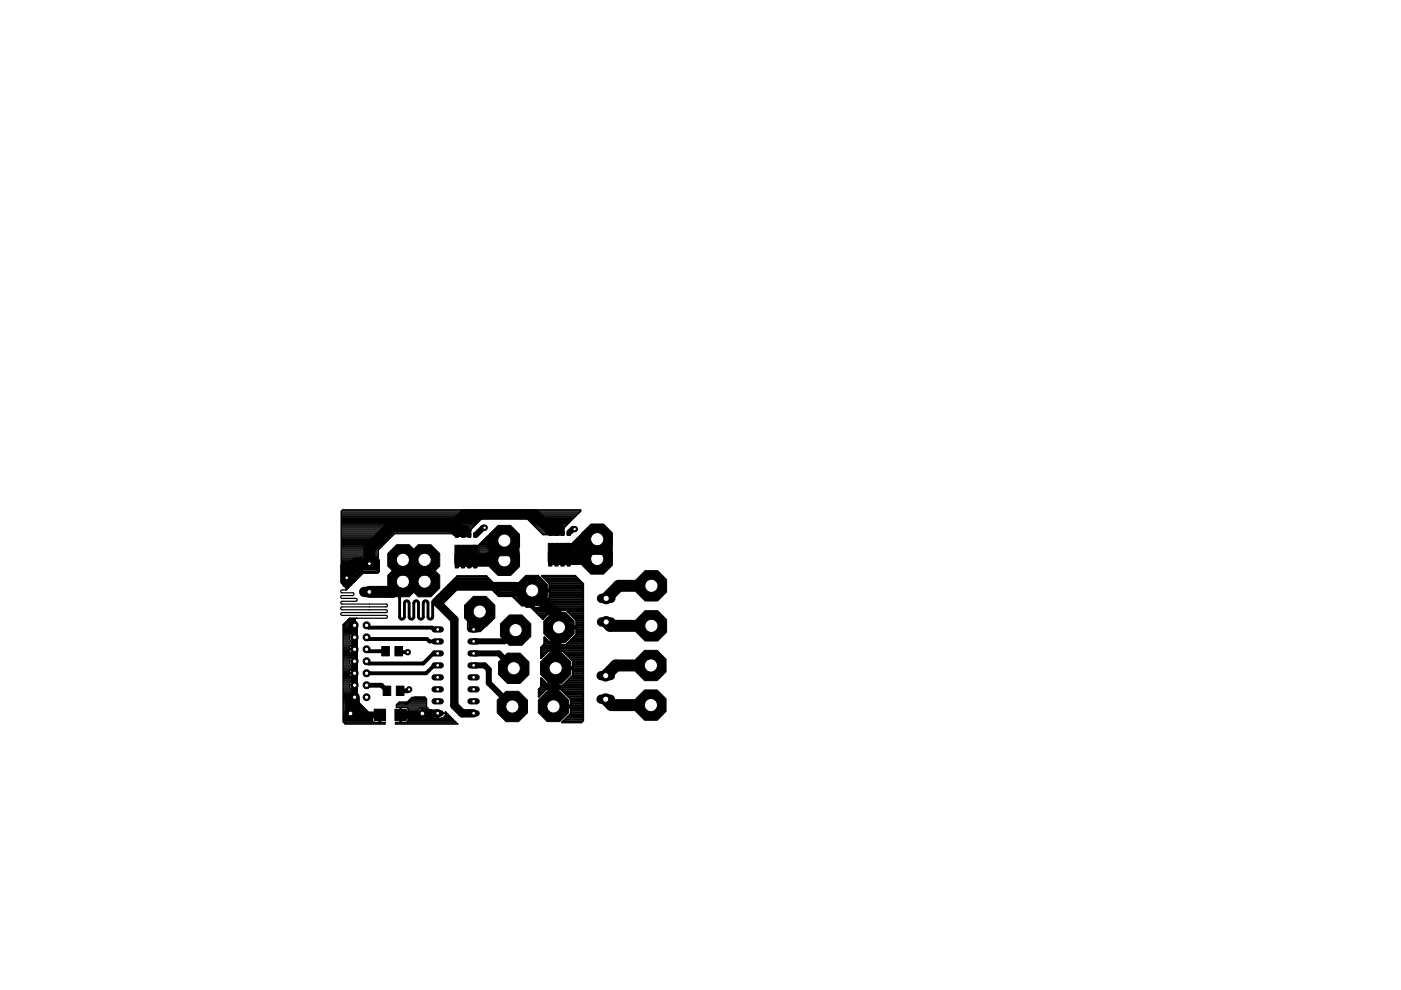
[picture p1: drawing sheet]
<svg xmlns="http://www.w3.org/2000/svg" width="297mm" height="210mm" viewBox="0 0 297 210" stroke-linecap="round" stroke-linejoin="round" font-family="sans-serif">
<g fill="#000" stroke="#000" stroke-width=".21">
<path d="M96.5 115.6h.9v2h-.9zM96.5 117.5h.9v2h-.9zM96.5 117.6h.9v1.9h-.9zM96.5 113.5h.2v.4h-.2zM96.5 113.1h.2v.4h-.2zM96.5 113h.2v.4h-.2zM96.5 120h.2v.4h-.2zM96.5 119.6h.2v.4h-.2zM96.5 119.5h.2v.4h-.2zM96.6 113.4h.2v.4h-.2zM96.6 113h.2v.4h-.2zM96.6 113.5h.2v.4h-.2z"/>
<path d="M96.6 120h.2v.4h-.2zM96.6 119.5h.2v.4h-.2zM96.6 119.6h.2v.4h-.2zM96.8 113.4h.2v.4h-.2zM96.8 113h.2v.4h-.2zM96.8 113.5h.2v.4h-.2zM96.8 120h.2v.4h-.2zM96.8 119.6h.2v.4h-.2zM96.8 119.5h.2v.4h-.2zM97 113.5h.2v.4h-.2zM97 113.1h.2v.4h-.2zM97 113h.2v.4h-.2z"/>
<path d="M97 120h.2v.4h-.2zM97 119.7h.2v.4h-.2zM97 119.5h.2v.4h-.2zM97.3 117.5h1v2h-1zM97.3 115.6h1v2h-1zM97.3 117.6h1v1.9h-1zM97.5 117.6h.9v1.9h-.9zM97.8 113.5h.2v.4h-.2zM97.8 113.1h.2v.4h-.2zM97.8 113h.2v.4h-.2zM97.8 120h.2v.4h-.2zM97.8 119.6h.2v.4h-.2z"/>
<path d="M97.8 119.5h.2v.4h-.2zM97.9 113.1h.2v.4h-.2zM97.9 113h.2v.4h-.2zM97.9 120h.2v.4h-.2zM97.9 119.6h.2v.4h-.2zM97.9 119.4h.2v.4h-.2zM98 113.5h.2v.4h-.2zM98.1 113.1h.2v.4h-.2zM98.1 113h.2v.4h-.2zM98.1 120h.2v.4h-.2zM98.1 119.6h.2v.4h-.2zM98.1 119.4h.2v.4h-.2z"/>
<path d="M98.2 113.5h.2v.4h-.2zM98.3 115.6h.9v2h-.9zM98.3 117.5h.9v2h-.9zM98.3 113.5h.2v.4h-.2zM98.3 113.1h.2v.4h-.2zM98.3 113h.2v.4h-.2zM98.3 120h.2v.4h-.2zM98.3 119.6h.2v.4h-.2zM98.3 119.5h.2v.4h-.2zM98.3 117.6h1v1.9h-1zM99.1 113.5h.2v.4h-.2zM99.1 113.1h.2v.4h-.2z"/>
<path d="M99.1 113h.2v.4h-.2zM99.1 120h.2v.4h-.2zM99.1 119.6h.2v.4h-.2zM99.1 119.4h.2v.4h-.2zM99.1 115.6h1v2h-1zM99.1 117.5h1v2h-1zM99.2 113.1h.2v.4h-.2zM99.2 113h.2v.4h-.2zM99.2 120h.2v.4h-.2zM99.2 119.6h.2v.4h-.2zM99.2 119.4h.2v.4h-.2zM99.3 117.6h.9v1.9h-.9z"/>
<path d="M99.3 113.5h.2v.4h-.2zM99.4 117.6h.9v1.9h-.9zM99.4 113.1h.2v.4h-.2zM99.4 113h.2v.4h-.2zM99.4 120h.2v.4h-.2zM99.4 119.6h.2v.4h-.2zM99.4 119.5h.2v.4h-.2zM99.5 113.5h.2v.4h-.2zM99.6 113.5h.2v.4h-.2zM99.6 113.1h.2v.4h-.2zM99.6 113h.2v.4h-.2zM99.6 119.5h.2v.4h-.2z"/>
<path d="M99.6 119.9h.2v.4h-.2zM99.6 120h.2v.4h-.2zM100.1 117.5h.9v2h-.9zM100.1 115.6h.9v2h-.9zM100.2 115.6h1v2h-1zM100.2 117.5h1v2h-1zM100.2 117.6h1v1.9h-1zM100.4 113.4h.2v.4h-.2zM100.4 113h.2v.4h-.2zM100.4 113.5h.2v.4h-.2zM100.4 120h.2v.4h-.2zM100.4 119.6h.2v.4h-.2z"/>
<path d="M100.4 119.5h.2v.4h-.2zM100.5 120h.2v.4h-.2zM100.5 119.6h.2v.4h-.2zM100.5 119.5h.2v.4h-.2zM100.6 113.4h.2v.4h-.2zM100.6 113h.2v.4h-.2zM100.6 113.5h.2v.4h-.2zM100.7 120h.2v.4h-.2zM100.7 119.6h.2v.4h-.2zM100.7 119.4h.2v.4h-.2zM100.8 113.4h.2v.4h-.2zM100.8 113h.2v.4h-.2z"/>
<path d="M100.8 113.5h.2v.4h-.2zM100.9 113.5h.2v.4h-.2zM100.9 113.1h.2v.4h-.2zM100.9 113h.2v.4h-.2zM100.9 119.6h.2v.4h-.2zM100.9 120h.2v.4h-.2zM100.9 119.5h.2v.4h-.2zM116.2 115.2h1v2h-1zM116.2 117.1h1v2h-1zM116.2 117.2h1v2h-1zM116.3 113.1h.2v.4h-.2zM116.3 112.7h.2v.4h-.2z"/>
<path d="M116.3 112.6h.2v.4h-.2zM116.3 119.6h.2v.4h-.2zM116.3 119.2h.2v.4h-.2zM116.3 119.1h.2v.4h-.2zM116.4 113h.2v.4h-.2zM116.4 112.6h.2v.4h-.2zM116.4 113.1h.2v.4h-.2zM116.4 119.6h.2v.4h-.2zM116.4 119.1h.2v.4h-.2zM116.4 119.2h.2v.4h-.2zM116.6 113h.2v.4h-.2zM116.6 112.6h.2v.4h-.2z"/>
<path d="M116.6 113.1h.2v.4h-.2zM116.6 119.6h.2v.4h-.2zM116.6 119.2h.2v.4h-.2zM116.6 119.1h.2v.4h-.2zM116.8 113.1h.2v.4h-.2zM116.8 112.7h.2v.4h-.2zM116.8 112.6h.2v.4h-.2zM116.8 119.6h.2v.4h-.2zM116.8 119.3h.2v.4h-.2zM116.8 119.1h.2v.4h-.2zM117.1 117.1h1v2h-1zM117.1 115.2h1v2h-1z"/>
<path d="M117.1 117.2h1v2h-1zM117.2 117.2h1v2h-1zM117.6 113.1h.2v.4h-.2zM117.6 112.7h.2v.4h-.2zM117.6 112.6h.2v.4h-.2zM117.6 119.6h.2v.4h-.2zM117.6 119.2h.2v.4h-.2zM117.6 119.1h.2v.4h-.2zM117.7 112.7h.2v.4h-.2zM117.7 112.6h.2v.4h-.2zM117.7 119.6h.2v.4h-.2zM117.7 119.2h.2v.4h-.2z"/>
<path d="M117.7 119h.2v.4h-.2zM117.8 113.1h.2v.4h-.2zM117.9 112.7h.2v.4h-.2zM117.9 112.6h.2v.4h-.2zM117.9 119.6h.2v.4h-.2zM117.9 119.2h.2v.4h-.2zM117.9 119h.2v.4h-.2zM118 113.1h.2v.4h-.2zM118 115.2h1v2h-1zM118 117.1h1v2h-1zM118.1 113.1h.2v.4h-.2zM118.1 112.7h.2v.4h-.2z"/>
<path d="M118.1 112.6h.2v.4h-.2zM118.1 117.2h1v2h-1zM118.1 119.6h.2v.4h-.2zM118.1 119.2h.2v.4h-.2zM118.1 119.1h.2v.4h-.2zM118.9 113.1h.2v.4h-.2zM118.9 112.7h.2v.4h-.2zM118.9 112.6h.2v.4h-.2zM118.9 119.6h.2v.4h-.2zM118.9 119.2h.2v.4h-.2zM118.9 119h.2v.4h-.2zM118.9 115.2h1v2h-1z"/>
<path d="M118.9 117.1h1v2h-1zM119 112.7h.2v.4h-.2zM119 112.6h.2v.4h-.2zM119 119.6h.2v.4h-.2zM119 119.2h.2v.4h-.2zM119 119h.2v.4h-.2zM119 117.2h1v2h-1zM119.1 113.1h.2v.4h-.2zM119.1 117.2h1v2h-1zM119.2 112.7h.2v.4h-.2zM119.2 112.6h.2v.4h-.2zM119.2 119.6h.2v.4h-.2z"/>
<path d="M119.2 119.2h.2v.4h-.2zM119.2 119.1h.2v.4h-.2zM119.3 113.1h.2v.4h-.2zM119.4 113.1h.2v.4h-.2zM119.4 112.7h.2v.4h-.2zM119.4 112.6h.2v.4h-.2zM119.4 119.1h.2v.4h-.2zM119.4 119.5h.2v.4h-.2zM119.4 119.6h.2v.4h-.2zM119.8 117.1h1v2h-1zM119.8 115.2h1v2h-1zM120 115.2h1v2h-1z"/>
<path d="M120 117.1h1v2h-1zM120 117.2h1v2h-1zM120.2 113h.2v.4h-.2zM120.2 112.6h.2v.4h-.2zM120.2 113.1h.2v.4h-.2zM120.2 119.6h.2v.4h-.2zM120.2 119.2h.2v.4h-.2zM120.2 119.1h.2v.4h-.2zM120.3 119.6h.2v.4h-.2zM120.3 119.2h.2v.4h-.2zM120.3 119.1h.2v.4h-.2zM120.4 113h.2v.4h-.2z"/>
<path d="M120.4 112.6h.2v.4h-.2zM120.4 113.1h.2v.4h-.2zM120.5 119.6h.2v.4h-.2zM120.5 119.2h.2v.4h-.2zM120.5 119h.2v.4h-.2zM120.6 113h.2v.4h-.2zM120.6 112.6h.2v.4h-.2zM120.6 113.1h.2v.4h-.2zM120.7 113.1h.2v.4h-.2zM120.7 112.7h.2v.4h-.2zM120.7 112.6h.2v.4h-.2zM120.7 119.2h.2v.4h-.2z"/>
<path d="M120.7 119.6h.2v.4h-.2zM120.7 119.1h.2v.4h-.2zM80.9 137.1h1.6v2h-1.6zM83.7 137.1h1.6v2h-1.6zM79.3 150.4h2.4v2.4h-2.4zM81.2 145.5h1.6v2h-1.6zM83.7 150.4h2.4v2.4h-2.4zM84 145.5h1.6v2h-1.6z"/>
</g>
<path d="M95.9 111.6l2.5-2.5zM98.4 109.1h15zM113.4 109.1l3.1 3.1zM116.5 112.2h2zM116.7 112.5h1.5zM118.5 112.2l-.3 .3zM74.3 148.7v2.6zM74.3 148.7l.9-.9z" fill="#000" stroke="#000" stroke-width="2.2"/>
<g fill="#000" stroke="#000" stroke-width="1.4">
<path d="M75.2 135.1v2.6zM75.2 132.6v2.5zM100.4 133.5l1.3-1.3zM75 151.5v.1zM75 151.6h5.5zM75.2 145.3v2.5zM75.2 142.7v2.6zM75.2 140.2v2.5zM75.2 137.7v2.5zM75.2 147.8l.3 .4zM75.4 149.6l.7 .7zM75.4 148.9v.7z"/>
<path d="M75.4 148.9l.1-.1zM75.5 148.2v.6zM76.1 150.3l1.3 1.3zM76.1 150.3l-1.1 1.2z"/>
</g>
<g fill="#000" stroke="#000" stroke-width=".25">
<path d="M72.3 108.4l.3-.3zM72.3 119.9h3.5zM72.3 119.7h3.5zM72.3 119.5h5.9zM72.3 119.3h3.5zM72.3 119h3.5zM72.3 118.8h3.6zM72.3 118.6h3.8zM72.3 118.4h4zM72.3 118.1h4.4zM72.3 117.9h7.9zM72.3 117.7h7.9z"/>
<path d="M72.3 117.5h7.9zM72.3 117.2h7.9zM72.3 117h7.9zM72.3 116.8h7.9zM72.3 116.6h7.9zM72.3 116.4h8.2zM72.3 116.1h8.4zM72.3 115.9h8.6zM72.3 115.7h8.8zM72.3 115.5h9.1zM72.3 115.3h9.3zM72.3 115h9.5z"/>
<path d="M72.3 114.8h9.7zM72.3 114.6h10zM72.3 114.4h10.2zM72.3 114.1h10.4zM72.3 113.9h10.6zM72.3 113.7h10.8zM72.3 113.5h11.1zM72.3 113.2h11.3zM72.3 113h23.9zM72.3 112.8h23.9zM72.3 112.6h27.5zM72.3 112.4h27.5z"/>
<path d="M72.3 112.1h27.7zM72.3 111.9h27.9zM72.3 111.7h28.1zM72.3 111.5h28.3zM72.3 111.3h28.6zM72.3 111h28.8zM72.3 110.8h29zM72.3 110.6h29.2zM72.3 110.4h29.5zM72.3 110.1h29.7zM72.3 109.9h49.3zM72.3 109.7h49.5z"/>
<path d="M72.3 109.5h49.7zM72.3 109.2h50zM72.3 109h50.2zM72.3 108.8h50.4zM72.3 108.6h50.6zM72.4 108.4h50.7zM72.6 108.1h50.5zM72.9 120.1l.3-.1zM73.2 120l.2-.1zM73.6 119.9v2.5zM73.6 119.9l.3 .1zM75.8 119.4h2.4z"/>
<path d="M75.8 119.6v.2zM75.8 119.8l.1 .3zM75.8 119.2v.2zM75.9 118.9l-.1 .3zM76 118.7l-.1 .2zM76.1 118.6l-.1 .1zM76.3 118.4l-.2 .2zM76.3 118.4l.2-.2zM76.5 118.2l.1-.1zM76.6 118.1h.3zM76.9 118.1l.2-.1zM78.2 119.4v.2z"/>
<path d="M75.8 119.6h2.4zM78.2 118v1.4zM77.1 118h1.1zM78.2 119.3h.2zM78.2 119h.2zM78.2 118.8h.2zM78.2 118.6h.2zM78.2 118.4h.2zM78.2 118.1h.2zM78.4 118v1.4zM78.2 119.4h.2zM78.4 118h1.1z"/>
<path d="M79.5 118l.3 .1zM79.9 118.1h.3zM79.8 118.1h.2zM80 118.1l.2 .1zM80.2 116.6v1.7zM83.6 113.2l-3.4 3.4zM96.2 112.8v.4zM83.6 113.2h12.6zM96.4 112.6l-.2 .2zM96.4 112.6h.5zM96.9 112.6h.5zM97.4 112.6l.1 .2z"/>
<path d="M97.5 112.8l.2-.2zM97.7 112.6h.5zM98.3 112.6h.2zM98.5 112.6h.2zM98.7 112.6l.1 .2zM99 112.6l-.2 .2zM99 112.6h.5zM99.6 112.6h.2zM99.8 112.3v.3zM101.3 115.7v1.9zM101.5 119.8v.1zM101.5 117.5v2.2z"/>
<path d="M101.5 115.5v1.9zM103.3 113.7l-1.8 1.8zM101.5 119.7h1.8zM101.5 119.5h1.8zM101.5 119.3h1.8zM101.5 119h1.8zM101.5 118.8h5.3zM101.5 118.6h1.8zM101.5 118.4h1.8zM101.5 118.1h1.8zM101.5 117.9h1.8zM101.5 117.7h1.8z"/>
<path d="M101.5 117.5h1.8zM101.5 117.2h1.9zM101.5 117h2.1zM101.5 116.8h2.3zM101.5 116.6h2.3zM101.5 116.4h2.1zM101.5 116.1h1.9zM101.5 115.9h1.8zM101.5 115.7h1.8zM101.6 115.5h1.7zM101.8 115.3h1.5zM102 115h1.3z"/>
<path d="M102.1 110l-2.3 2.3zM102.2 114.8h1.1zM102.4 114.6h4.4zM102.7 114.4h.6zM102.9 114.1h.4zM103.1 113.9h.2zM103.3 117.3v1.4zM103.3 118.7h3.5zM103.3 118.9v1zM101.5 119.9h1.8zM103.3 113.7v.8zM103.3 114.5h3.5z"/>
<path d="M103.3 114.7v1.4zM103.3 116.1l.6 .6zM103.9 116.7l-.6 .6zM106.8 118.7v.2zM103.3 118.9h3.5zM106.8 114.5v.2zM103.3 114.7h3.5zM106.8 118.2v.5zM106.8 114.7v3.5zM106.8 114.7h.3zM106.8 118.6h.3zM106.8 118.4h.3z"/>
<path d="M106.8 118.1h.3zM106.8 117.9h.3zM106.8 117.7h.3zM106.8 117.5h.3zM106.8 117.2h.3zM106.8 117h.3zM106.8 116.8h.3zM106.8 116.6h.3zM106.8 116.4h.3zM106.8 116.1h.3zM106.8 115.9h.3zM106.8 115.7h.3z"/>
<path d="M106.8 115.5h.3zM106.8 115.3h.3zM106.8 115h.3zM106.8 114.8h.3zM107.1 118.7v.2zM107.1 118.7h3zM107.1 118.2v.5zM106.8 118.7h.3zM107.1 114.7v3.5zM107.1 118.8h3zM110.1 118.7v.2zM107.1 118.9h3z"/>
<path d="M102.1 110h9.6zM111.9 110.1h9.5zM112.1 110.4h9.1zM112.3 110.6h8.6zM112.5 110.8h8.2zM112.8 111h7.7zM113 111.3h7.3zM113.2 111.5h6.8zM113.4 111.7h6.4zM113.7 111.9h5.9zM113.9 112.1h5.6zM114.1 112.4h2z"/>
<path d="M114.3 112.6h1.7zM114.6 112.8h1.4zM114.8 113h1.2zM115 113.2h1zM111.7 110l3.4 3.4zM116 112.4v.7zM116 113.2v.2zM115.1 113.4h.9zM116.2 112.2l-.2 .2zM116.2 112.2h.5zM116.7 112.2h.5zM117.3 112.4h.1z"/>
<path d="M117.2 112.2l.1 .2zM117.5 112.2l-.2 .2zM117.5 112.2h.5zM118.1 112.2h.2zM118.3 112.2h.2zM118.5 112.2l.1 .2zM118.8 112.2l-.1 .2zM118.8 112.2h.5zM119.4 112.2l.2-.2zM123.1 108.1v.3zM123.1 108.4l-3.5 3.5zM72.3 108.4v12.1z"/>
<path d="M72.3 120.4h.2zM72.3 120.1h.5zM72.4 126.3h2.3zM72.5 129.9h9.3zM72.6 120.3l-.2 .2zM72.6 125.1h.7zM72.7 132.5l.6-.6zM72.7 139.9h1.4zM72.7 139.7h1.5zM72.7 139.4h1.7zM72.7 139.2h1.9zM72.7 139h3z"/>
<path d="M72.7 138.8h3zM72.7 138.6h1.8zM72.7 138.3h1.6zM72.7 138.1h1.4zM72.7 137.9h1.4zM72.7 137.7h2.4zM72.7 137.5h1.4zM72.7 137.2h1.4zM72.7 137h1.6zM72.7 136.8h1.8zM72.7 136.6h3zM72.7 136.4h3z"/>
<path d="M72.7 136.1h1.9zM72.7 135.9h1.7zM72.7 135.7h1.5zM72.7 135.5h1.4zM72.7 135.2h1.4zM72.7 135h1.4zM72.7 134.8h1.4zM72.7 134.6h1.5zM72.7 134.3h1.7zM72.7 134.1h2zM72.7 133.9h3zM72.7 133.7h2z"/>
<path d="M72.7 133.5h1.8zM72.7 133.2h1.6zM72.7 133h1.4zM72.7 132.8h1.4zM72.7 132.6h2.4zM72.6 120.3l.1-.2zM72.9 132.4h1.2zM72.7 120.1h.2zM73.1 132.1h1zM73.2 125.1l.2-.2zM73.3 131.9h1zM73.3 131.9h1.1z"/>
<path d="M73.4 119.9v2.5zM73.4 122.3h.2zM73.4 122.1h.2zM73.4 121.9h.2zM73.4 121.7h.2zM73.4 121.5h.2zM73.4 121.2h.2zM73.4 121h.2zM73.4 120.8h.2zM73.4 120.6h.2zM73.4 120.4h.2zM73.4 120.1h.2z"/>
<path d="M73.4 125l.3-.3zM73.4 124.9v.1zM73.2 125.1h.2zM73.5 122.5v1.7zM73.5 124.3v.6zM73.4 122.4h.2zM73.7 124.5v.2zM73.7 124.8l-.3 .3zM73.9 120l.2 .1zM74.1 134.7v.3zM74.1 135h1zM74.1 135.2v.4z"/>
<path d="M74.1 135.6l.6 .6zM74.1 137.2v.4zM74.1 137.6h1zM74.1 137.8v.3zM74.1 138.1l.6 .7zM74.1 139.8v.3zM74.1 132.1v.4zM74.1 132.5h1zM74.1 132.7v.3zM74.1 133l.6 .7zM74.3 120.1h1.6zM74.1 120.1h.2z"/>
<path d="M74.1 132.1l.3-.2zM74.3 120.1l.2 .2zM74.5 124.1l-.8 .7zM74.5 120.4h1.5zM74.6 132v.6zM75 132.2l-.4 .4zM74.5 120.3l.1 .2zM74.7 120.6h1.5zM74.7 133.7h.4zM74.7 134l-.6 .7zM74.7 136.2h.4zM74.7 136.6l-.6 .6z"/>
<path d="M74.7 138.8h.4zM74.7 139.1l-.6 .7zM74.6 120.5l.2 .1zM72.5 125.7h2.3zM74.8 120.8h1.7zM74.8 120.6l.1 .2zM74.9 121h1.4zM74.9 120.8l.1 .3zM75 121.2h1.1zM75 121.3v1zM75 121.1v.2zM75 122.1h.2z"/>
<path d="M75 121.9h.4zM75 121.7h.6zM75 121.5h.9zM75 131.9v.3zM75.1 132.7v1zM75.1 132.7h.2zM75.1 134v1zM74.7 134h.4zM75.1 135v.2zM74.1 135.2h1zM75.1 135.2v1zM75.1 135.2h.2z"/>
<path d="M75.1 136.6v1zM74.7 136.6h.4zM75.1 137.6v.2zM74.1 137.8h1zM75.1 137.8v1zM75.1 137.8h.2zM74.7 139.1h.4zM75.1 132.5v.2zM74.1 132.7h1zM75.1 139.9h.2zM75.1 139.7h.2zM75.1 139.4h.2z"/>
<path d="M75.1 139.2h.2zM75.1 138.6h.2zM75.1 138.3h.2zM75.1 138.1h.2zM75.1 137.9h.2zM75.1 137.5h.2zM75.1 137.2h.2zM75.1 137h.2zM75.1 136.8h.2zM75.1 136.1h.2zM75.1 135.9h.2zM75.1 135.7h.2z"/>
<path d="M75.1 135.5h.2zM75.1 135h.2zM75.1 134.8h.2zM75.1 134.6h.2zM75.1 134.3h.2zM75.1 134.1h.2zM75.1 133.7h.2zM75.1 133.5h.2zM75.1 133.2h.2zM75.1 133h.2zM75.1 132.8h.2zM74.6 132l.5-.5z"/>
<path d="M75.1 131.8l-.1 .1zM75.1 131.5v.2zM75.2 131.5v1.1zM75.2 131.5l.4 .5zM75.3 132.7v1zM75.3 133.7h.3zM75.3 134v1zM75.3 135.2v1zM75.3 136.2h.3zM75.3 136.6v1zM75.1 137.6h.2zM75.3 137.8v1z"/>
<path d="M75.3 138.8h.3zM75.3 139.1v1zM75.3 131.8v.3zM75.6 131.1h6.2zM75.6 132v.4zM75.3 132.1l.3 .3zM75.7 133.6l-.1 .1zM75.3 134h.3zM75.7 136.1l-.1 .1zM75.3 136.6h.3zM75.7 138.7l-.1 .1zM75.3 139.1h.3z"/>
<path d="M75.7 133.6v.5zM75.6 134l.1 .1zM75.7 136.1v.6zM75.6 136.6l.1 .1zM75.7 138.7v.5zM75.6 139.1l.1 .1zM75.9 120.1l.1 .2zM76 120.3l.1 .2zM76.1 120.5l.2 .1zM76.3 120.6l.2 .2zM76.5 120.8l-1.5 1.5zM72.5 130.5h9.2z"/>
<path d="M78.2 129.3h3.6zM78.3 128.1h3.6zM72.7 132.5v20.6zM72.7 153h6.3zM72.7 152.8h6.3zM72.7 152.6h6.3zM72.7 152.3h1.1zM72.7 152.1h.9zM72.7 151.9h.6zM72.7 151.7h.5zM72.7 151.4h.5zM72.7 151.2h1.5z"/>
<path d="M72.7 151h.5zM72.7 150.8h.5zM72.7 150.6h.7zM72.7 150.3h.9zM72.7 150.1h4.6zM72.7 149.9h4.4zM72.7 149.7h4.1zM72.7 149.5h3.9zM72.7 149.2h3.7zM72.7 149h3.5zM72.7 148.8h1.9zM72.7 148.6h1.7z"/>
<path d="M72.7 148.3h1.5zM72.7 148.1h1.4zM72.7 147.9h2.4zM72.7 147.7h1.4zM72.7 147.4h1.4zM72.7 147.2h1.5zM72.7 147h1.8zM72.7 146.8h2zM72.7 146.6h3zM72.7 146.3h2zM72.7 146.1h1.8zM72.7 145.9h1.6z"/>
<path d="M72.7 145.7h1.4zM72.7 145.5h1.4zM72.7 145.2h2.4zM72.7 145h1.4zM72.7 144.8h1.4zM72.7 144.6h1.7zM72.7 144.3h1.9zM72.7 144.1h3zM72.7 143.9h3zM72.7 143.7h1.9zM72.7 143.4h1.7zM72.7 143.2h1.4z"/>
<path d="M72.7 143h1.4zM72.7 142.8h2.4zM72.7 142.6h1.4zM72.7 142.3h1.4zM72.7 142.1h1.6zM72.7 141.9h1.8zM72.7 141.7h2zM72.7 141.5h3zM72.7 141.2h2zM72.7 141h1.7zM72.7 140.8h1.5zM72.7 140.6h1.4z"/>
<path d="M72.7 140.3h1.4zM72.7 140.1h2.4zM72.9 153.2h8.7zM73.1 153.5h8.5zM73.2 150.8v.4zM73.2 151.2h1zM73.2 151.4v.3zM73.2 151.7l.7 .7zM72.7 153.1l.5 .4zM73.2 150.8l.7-.7zM73.9 152.4h.3zM74.1 140.1h1z"/>
<path d="M74.1 140.3v.4zM74.1 140.7l.6 .6zM74.1 142.3v.3zM74.1 142.6h1zM74.1 142.9v.3zM74.1 143.2l.6 .6zM74.1 144.8v.4zM74.1 145.2h1zM74.1 145.4v.3zM74.1 145.7l.6 .7zM74.1 147.4v.3zM74.1 147.7h1z"/>
<path d="M74.1 147.9v.4zM74.1 148.3l.6 .6zM74.2 150.1v1.1zM73.9 150.1h.3zM74.2 151.2v.2zM73.2 151.4h1zM74.2 151.4v1zM74.2 151.4h.2zM74.2 152.3h.2zM74.2 152.1h.2zM74.2 151.9h.2zM74.2 151.7h.2z"/>
<path d="M74.2 151h.2zM74.2 150.8h.2zM74.2 150.6h.2zM74.2 150.3h.2zM74.4 150.1v1.1zM74.2 151.2h.2zM74.4 151.4v1zM74.4 152.4h.4zM74.4 151.2v.2zM74.4 151.2h1.1zM74.4 151.2h4zM74.7 141.3h.4z"/>
<path d="M74.7 141.6l-.6 .7zM74.7 143.8h.4zM74.7 144.2l-.6 .6zM74.7 146.4h.4zM74.7 146.7l-.6 .7zM74.7 148.9h.4zM75.5 151.7l-.7 .7zM74.4 150.1h.4zM74.9 152.3h4.1zM75 150.3h2.5zM75.1 139.1v1zM75.1 140.1v.2z"/>
<path d="M74.1 140.3h1zM75.1 140.3v1zM75.1 140.3h.2zM75.1 141.6v1zM74.7 141.6h.4zM75.1 142.6v.3zM74.1 142.9h1zM75.1 142.9v.9zM75.1 142.9h.2zM75.1 144.2v1zM74.7 144.2h.4zM75.1 145.2v.2z"/>
<path d="M74.1 145.4h1zM75.1 145.4v1zM75.1 145.4h.2zM75.1 146.7v1zM74.7 146.7h.4zM75.1 147.7v.2zM74.1 147.9h1zM75.1 147.9v1zM75.1 147.9h.2zM75.1 152.1h3.9zM75.1 148.8h.2zM75.1 148.6h.2z"/>
<path d="M75.1 148.3h.2zM75.1 148.1h.2zM75.1 147.7h.2zM75.1 147.4h.2zM75.1 147.2h.2zM75.1 147h.2zM75.1 146.8h.2zM75.1 146.3h.2zM75.1 146.1h.2zM75.1 145.9h.2zM75.1 145.7h.2zM75.1 145.5h.2z"/>
<path d="M75.1 145h.2zM75.1 144.8h.2zM75.1 144.6h.2zM75.1 144.3h.2zM75.1 143.7h.2zM75.1 143.4h.2zM75.1 143.2h.2zM75.1 143h.2zM75.1 142.6h.2zM75.1 142.3h.2zM75.1 142.1h.2zM75.1 141.9h.2z"/>
<path d="M75.1 141.7h.2zM75.1 141.2h.2zM75.1 141h.2zM75.1 140.8h.2zM75.1 140.6h.2zM75.2 150.6h2.5zM75.1 140.1h.2zM75.3 140.3v1zM75.3 141.3h.3zM75.3 141.6v1zM75.3 142.9v.9zM75.3 143.8h.3z"/>
<path d="M75.3 144.2v1zM75.1 145.2h.2zM75.3 145.4v1zM75.3 146.4h.3zM75.3 146.7v1zM75.3 147.9v1zM75.3 148.9h.3zM75.3 151.9h3.7zM75.5 151.4v.3zM74.4 151.4h1.1zM75.5 150.8v.4zM74.8 150.1l.7 .7z"/>
<path d="M75.5 151.7h3.3zM75.5 151.4h3.1zM75.5 151h2.7zM75.5 150.8h2.5zM75.6 141.3l.1-.1zM75.3 141.6h.3zM75.6 143.8l.1-.1zM75.3 144.2h.3zM75.6 146.4l.1-.1zM75.3 146.7h.3zM75.6 148.9l.3-.2zM75.7 141.2v.6z"/>
<path d="M75.6 141.6l.1 .2zM75.7 143.7v.6zM75.6 144.2l.1 .1zM75.7 146.3v.5zM75.6 146.7l.1 .1zM75.8 148.8h.1zM75.9 148.7l3.1 3.1zM79 151.8v1zM79 152.9v.1zM79.2 153.1h.1zM79.3 153.1h1zM80.4 152.8v.3z"/>
<path d="M80.4 152.8h.3zM80.4 153h.3zM80.7 152.8v.3zM80.7 153.1h.9zM81.6 153.1v.4zM73.2 153.5h8.4zM83.8 153.1v.4zM83.8 153.1h1zM83.8 153.5h13.2zM83.8 153.2h13zM84 149.5v.5zM84 149.5l.2-.2z"/>
<path d="M84 149.9h6.5zM84 149.7h6.4zM84.1 149.5h6.3zM84.2 149.3h2.2zM84.8 150v1.4zM84 150h.8zM84.8 151.7v1.4zM84.8 151.7h.3zM84.8 153h.3zM84.8 152.8h.3zM84.8 152.6h.3zM84.8 152.3h.3z"/>
<path d="M84.8 152.1h.3zM84.8 151.9h.3zM84.8 151.2h.3zM84.8 151h.3zM84.8 150.8h.3zM84.8 150.6h.3zM84.8 150.3h.3zM84.8 150.1h.3zM85.1 150v1.4zM84.8 151.4h.3zM85.1 151.7v1.4zM85.1 153.1h1.1z"/>
<path d="M85.1 151.4v.3zM85.1 151.4h1.4zM85.1 151.7h3.3zM85.1 151.4h3.3zM85.1 150h1.1zM86.3 153.1h.1zM86.3 150l.1 .1zM86.4 150.1h4.3zM86.4 149.3l1.5-1.5zM86.5 152.9l-.1 .1zM86.4 153h10.2zM86.5 149.2h3.9z"/>
<path d="M86.5 151.7v1.1zM85.1 151.7h1.4zM86.5 150.3v1.1zM86.5 150.2v.1zM86.5 152.8h9.9zM86.5 152.6h9.6zM86.5 152.3h2.5zM86.5 152.1h2.3zM86.5 151.9h2.1zM86.5 151.2h2.9zM86.5 151h1.9zM86.5 150.8h1.9z"/>
<path d="M86.5 150.6h2.1zM86.5 150.3h2.4zM86.7 149h3.7zM86.9 148.8h3.5zM87.1 148.6h3.3zM87.4 148.3h3zM87.6 148.1h2.8zM87.8 147.9h2.4zM87.9 147.8h2.1zM88.4 150.8v.4zM88.4 151.2h1zM88.4 151.4v.3z"/>
<path d="M88.4 151.7l.7 .7zM88.4 150.8l.7-.7zM89.1 152.4h.3zM89.4 150.1v1.1zM89.1 150.1h.3zM89.4 151.2v.2zM88.4 151.4h1zM89.4 151.4v1zM89.4 151.4h.3zM89.4 152.3h.3zM89.4 152.1h.3zM89.4 151.9h.3z"/>
<path d="M89.4 151.7h.3zM89.4 151h.3zM89.4 150.8h.3zM89.4 150.6h.3zM89.4 150.3h.3zM89.7 150.1v1.1zM89.4 151.2h.3zM89.7 151.4v1zM89.7 152.4h.3zM89.7 151.2v.2zM89.7 151.2h1zM89.7 151.2h3z"/>
<path d="M90 152.4l.7-.7zM89.7 150.1h.3zM90 147.8l.4 .4zM90.1 152.3h5.8zM90.2 150.3h.7zM90.3 152.1h1.3zM90.4 148.2v1.7zM90.4 149.9l.6 .6zM90.5 150.6h.8zM90.6 151.9h.7zM90.7 150.8h.5zM90.7 151.4v.3z"/>
<path d="M89.7 151.4h1zM90.7 150.8v.4zM90 150.1l.7 .7zM90.7 151.7h.5zM90.7 151.4h.4zM90.7 151h.4zM91 150.5h.4zM91.1 151.2h1.6zM91.1 151.3v.2zM91.1 151v.2zM91.1 151.5l.1 .1zM91.2 150.8l-.1 .2z"/>
<path d="M91.2 151.6v.2zM91.2 150.7v.1zM91.2 151.8l.1 .1zM91.3 150.6l-.1 .1zM91.3 151.9l.2 .1zM91.3 150.6l.1-.1zM91.5 152l.1 .1zM91.6 152.1l.1 .1zM91.7 152.2l.2 .1zM91.9 152.3h.2zM92.1 152.3h.6zM92.7 151.2v.1z"/>
<path d="M91.1 151.3h1.6zM92.7 151.3v1zM92.7 151.3h.2zM92.7 152.1h.2zM92.7 151.9h.2zM92.7 151.7h.2zM92.7 151.4h.2zM92.9 151.3v1zM92.9 152.3h.6zM92.9 151.2v.1zM92.9 151.2h1.6zM92.9 151.2h1.9z"/>
<path d="M93.5 152.3h.2zM93.7 152.3l.2-.1zM93.9 152.2l.1-.1zM94 152.1l.1-.1zM94 152.1h1.7zM94.1 152l.2-.1zM94.3 151.8v.1zM94.3 151.9h1.2zM94.4 151.6l-.1 .2zM94.4 151.7h.8zM94.5 151.5l-.1 .1zM94.4 150.9l2.7 2.6z"/>
<path d="M94.5 151.3v.2zM94.4 150.9l.1 .1zM94.5 151.4h.5zM92.9 151.3h1.6zM94.5 151v.2zM83.8 153.5h13.3z"/>
</g>
<path d="M72.4 126.3l-.2 .2 .2 .4h3l.3 .3-.3 .3h-3l-.2 .2 .2 .4h5.9M72.5 129.9l-.3 .2 .1 .3 .2 .1M72.6 125.1a.31 .31 0 0 0-.4 .2 .31 .31 0 0 0 .3 .4M73.5 124.2v.1M73.5 124.9l-.2 .2M74.8 125.7l.2 .3-.3 .3M75.5 131.1l-.3 .3M81.7 130.5a.31 .31 0 0 1 .4 .2 .31 .31 0 0 1-.3 .4M81.8 129.3l.3 .2v.3l-.3 .1M81.9 128.1l.2 .3-.3 .3h-9.3l-.3 .2 .3 .4h5.7" fill="none" stroke="#000" stroke-width=".25"/>
<g fill="#000" stroke="#000" stroke-width="2.5">
<path d="M75.4 119.5h2.9zM78.3 116.3v3.2zM78.3 116.3l4.7-4.7zM83 111.6h12.9zM95.9 111.6l1 1zM96.9 112.6h1.5zM98.4 112.6l.1 .1zM101.4 118.9h5.4zM106.8 118.9l.1-.1zM106.9 114.6v4.2zM120.9 118l.6 .5zM121.5 118.5h5.1z"/>
<path d="M126.6 114.3v4.2zM73.5 121.4v1.1zM73.5 121.4l1.9-1.9zM78.3 125.5h4.9zM83.2 125.5l2.2-2.2zM112.8 125.2l5.7 5.7zM117.8 133.7v8zM118.5 130.9v2.1zM118.5 133l-.7 .7zM128.5 131.9l.9 .8zM128.5 126.9l2.7-2.7zM129.4 132.7h8.7z"/>
<path d="M131.2 124.2h6.9zM117.3 142.1v7.7zM117.3 142.1l.5-.4zM128.4 143.3l2.2-2.2zM128.4 148.3l1.3 1.2zM129.7 149.5h8.3zM130.6 141.1h7.4z"/>
</g>
<g fill="#000" stroke="#000" stroke-width=".32">
<path d="M96.9 112.6v1zM98.5 112.8l.3 .2zM98.8 113l.6 .7zM98.8 113l-.7 .7zM101 113.4l-.3 .3zM116.7 113.3l.1 .1zM116.7 112.5v.7zM116.8 113.4h2.3zM119.1 113.4l.1-.1zM117.9 113.3h1.2zM119.2 113.3l.2-.2zM119.4 112.1l.1 .1z"/>
<path d="M119.4 112.1v1zM119.5 112.9l-.4 .4zM119.5 112.2v.7zM72.7 132.5h.3zM73.9 131.6l-.9 .9zM73.4 124.9v.1zM73.4 124.7v.2zM73 124.3l.4 .4zM73.7 131.5l-1 1zM73.9 131.4h.8zM73.9 131.4l-.2 .1zM73.9 131.6h.3z"/>
<path d="M74 132.1h.3zM74 131.2h1.2zM74 131.2l-.1 .2zM74.1 131.7v1.1zM74.1 132.8l.2 .2zM74 131.2l.1-.1zM74.2 132.3l.1-.1zM74.2 131.6l-.1 .1zM74.3 132.1l.1 .1zM74.3 133l.1-.1zM74.4 131.7l-.4 .4zM74.2 132.3h.2z"/>
<path d="M74.4 131.7v.6zM74.4 132.9v.3zM74.2 131.9h.4zM74.7 131.4l-.3 .3zM74.8 131.3l-.1 .1zM75 131.5l-.4 .4zM73.7 131.5h1.3zM75.1 131.7l.1-.1zM74.8 131.3h.4zM75 131.5l.2-.2zM75.2 131.3v.3zM74.1 131.1h1.5z"/>
<path d="M98.6 130.7v.3zM98.6 130.7l.1-.1zM98.7 130.6l.5 .5zM99.1 131.2l1.6 1.6zM99.1 131.2v2.2zM99.3 131.6v.2zM99.3 131.8l.9 .9zM99.1 133.4l.3 .3zM99.4 131.7v2zM99.3 131.6l.1 .1zM99.6 132.4v.3zM99.6 132.4l.1 .1z"/>
<path d="M99.7 132.1v.4zM98.6 131l1.1 1.1zM99.6 132.7h.6zM100.3 133.5h.4zM100.7 132.8h1.6zM100.7 133.5l.4 .4zM101.3 133.7l.1 .1zM101.4 133.8h.2zM101.6 133.8l1.1-1.1zM101.1 133.9h.7zM102.1 132.9l-.8 .8zM102.3 132.8l-.1 .1z"/>
<path d="M102.7 132.7h.3zM101.8 133.9l1.2-1.2zM84.2 149.3l.4-.4zM84.2 149.3h.3zM84.6 148.9h2.1zM84.7 149.1l-.2 .2zM84.7 149.1h1.1zM85.8 149.1l.1 .1zM85.9 149.3l1.4-1.4zM85.9 149.3h.3zM86.7 148.9l.7-.7zM87.3 147.9h1.2z"/>
<path d="M86.2 149.3l1.2-1.2z"/>
</g>
<g fill="#000" stroke="#000" stroke-width=".42">
<path d="M72.3 119.9l.4 .4zM72.4 120.2l.2-.2zM79.7 118.3v1.9zM79.7 118.3h.1zM79.8 118.3l.5 .5zM120.8 112.8v.2zM120.8 113l-.3 .3zM72.3 119.9v3.6zM72.3 123.5l.5 .5zM72.4 120.9l2 2zM72.4 120.2v.7zM72.6 120v.3z"/>
<path d="M72.6 120.3l.1 .1zM72.8 120.3l-.1 .1zM74.4 124l.7-.7zM74.4 122.9v1.1zM74.8 123.1l2-1.9zM74.8 122.7v.4zM74.8 121.9l1.3-1.3zM74.8 121.9v.7zM73.9 123.3h1.2zM75.1 123.3l.2-.2zM75.3 123.1l1.6-1.6zM74.8 122.6l.5 .5z"/>
<path d="M76.1 120.6h3.6zM76.8 121.2h3.1zM76.8 120.8l-2 1.9zM76.9 121.5h3.1zM79.7 120.2l.3 .4zM79.7 120.6l.1 .2zM76.8 120.8h3zM80 121.5l.3-.3zM80 120.6v.5zM80 121.1l-.1 .1zM80.3 118.8v2.4zM92.1 127l4.8-4.8z"/>
<path d="M92.1 127.1h2.6zM92.4 126.7h2.7zM92.5 127.5h1.9zM92.8 126.3h2.7zM92.9 127.8h1.1zM92.1 127.1l.8 .8zM93.2 126h2.7zM93.5 125.6h2.7zM93.9 125.2h2.7zM92.9 127.9h1zM94.3 124.8h14.8zM94.7 124.5h14.4z"/>
<path d="M95 124.1h14.1zM95.4 123.7h13.7zM95.8 123.3h8.5zM96.2 123h7.7zM96.5 122.6h7zM96.8 125l-2.9 2.9zM96.9 122.2h6.3zM96.9 122.2h6.2zM103.1 122.2l1.4 1.4zM104.5 123.6h4.7zM104.5 124.9h.2zM104.4 124.9l.1 .1z"/>
<path d="M104.5 125h.2zM105 125.3h.4zM96.8 125h8.6zM105.4 125.3l.4 .4zM105.5 125h.2zM105 125.3l.5 .5zM105.7 125.2h6.9zM104 124.7l1.7 1.7zM105.7 126.1h3.3zM105.8 126l-.1 .1zM105.8 125.7v.3zM106 125.6h3.1z"/>
<path d="M106.4 126h2.7zM106.5 125.1h.2zM105.4 125l1.3 1.3zM106.6 125h.2zM107.5 125.1l.2 .1zM107.6 125h.2zM108.5 125.2h.1zM105.7 126.4h2.9zM108.6 125h.2zM109 126.1l.4-.4zM109.1 125.4v.9zM106.7 126.3h2.4z"/>
<path d="M109.1 123.7v1.3zM109.1 125h3.5zM109.1 126.5l1.6 1.6zM109.1 123.7l.1-.1zM109.4 125.3h.2zM109.4 126.2l-.3 .3zM109.4 125.7v.5zM109.6 125h.2zM110.4 125.4h.2zM108.6 126.4l2 2zM110.7 128.1h1.9zM110.6 125h.2z"/>
<path d="M110.6 128.4h.7zM111.4 125.5h.2zM111.3 128.4l.3 .3zM111.6 125h.2zM112.4 125.6h.1zM112.6 125v.4zM109.1 125.4h3.5zM112.6 125.4v3.4zM112.6 125.4h.4zM112.6 128.6h.4zM112.6 128.2h.4zM112.6 127.8h.4z"/>
<path d="M112.6 127.5h.4zM112.6 127.1h.4zM112.6 126.7h.4zM112.6 126.3h.4zM112.6 126h.4zM112.6 125.6h.4zM112.6 128.1l.6 .6zM112.8 128.9h10.8zM112.6 125h.2zM113 125.4v3.5zM113 128.9h1.3zM113 125v.4z"/>
<path d="M113 125h3.5zM113 125.2h10.6zM113.2 129.3h3.8zM111.6 128.7h1.6zM113.4 125.7h.1zM113.6 129.7h3zM113.9 130.1h2.3zM114.3 130.5h1.6zM114.3 128.9l2.2-2.2zM114.7 128.6h8.9zM114.7 130.8h.8zM114.7 137.3v2.2z"/>
<path d="M115.4 136.6l-.7 .7zM114.7 139.1h.5zM114.7 138.7h.9zM114.7 138.3h1.3zM114.7 137.9h8.9zM114.7 137.6h8.9zM114.8 137.2h8.8zM114.9 122.1h7zM115 128.2h8.6zM115 122.2h7.1zM112.6 128.8l2.5 2.4zM115.2 136.8h8.4z"/>
<path d="M115.4 127.8h8.2zM115.4 135.1v1.5zM115.4 135.1l1.6 1.6zM115.4 136.4h1.4zM115.4 136.1h1zM115.4 135.7h.6zM115.4 135.3h.2zM115.4 122.6h7zM115.8 127.5h7.8zM115.8 123h7zM116.1 127.1h7.5zM116.2 123.3h7z"/>
<path d="M116.3 138l-1.6 1.5zM116.5 125.4v1.3zM113 125.4h3.5zM116.5 123.7v1.3zM114.9 122.1l1.6 1.6zM116.5 126.7h7.1zM116.5 126.3h7.1zM116.5 126h7.1zM116.5 125.6h7.1zM116.5 124.8h7.1zM116.5 124.5h7.1zM116.5 124.1h7.1z"/>
<path d="M116.5 123.7h7zM117 136.7h1.3zM117 129.3l-1.9 1.9zM116.3 138h1.3zM117.6 139.8h.4zM117.6 139.4h.4zM117.6 139.1h.4zM117.6 138.7h.4zM117.6 138.3h.4zM118 138v3.5zM118.3 133.2v3.5zM118.3 133.2h.4z"/>
<path d="M118.3 129.3v3.5zM117 129.3h1.3zM118.3 136.4h.4zM118.3 136.1h.4zM118.3 135.7h.4zM118.3 135.3h.4zM118.3 134.9h.4zM118.3 134.6h.4zM118.3 134.2h.4zM118.3 133.8h.4zM118.3 133.5h.4zM118.3 132.7h.4z"/>
<path d="M118.3 132.3h.4zM118.3 132h.4zM118.3 131.6h.4zM118.3 131.2h.4zM118.3 130.8h.4zM118.3 130.5h.4zM118.3 130.1h.4zM118.3 129.7h.4zM118.3 129.3h.4zM118.7 133.2v3.5zM118.7 136.7h1.3zM118.7 132.8v.4z"/>
<path d="M118.7 132.8h3.5zM118.7 129.3v3.5zM118.3 132.8h.4zM118.7 133.1h4.9zM118 138h1.3zM119.7 138.3h3.9zM122.2 134.5l-2.2 2.2zM118.7 129.3h1.3zM120 138.7h3.6zM120.1 129.3h3.5zM120.3 136.4h3.3zM120.4 139.1h3.2z"/>
<path d="M120.4 129.7h3.2zM120.6 136.1h3zM120.8 139.4h2.8zM120.8 130.1h2.8zM121 135.7h2.6zM121.2 139.8h2.4zM121.2 130.5h2.4zM121.4 135.3h2.2zM121.6 130.8h2zM121.8 134.9h1.8zM121.9 122.1l1.7 1.7zM121.9 131.2h1.7z"/>
<path d="M122.2 134.6h1.4zM122.2 133.2v1.3zM118.7 133.2h3.5zM122.2 131.5v1.3zM120 129.3l2.2 2.2zM122.2 134.2h1.4zM122.2 133.8h1.4zM122.2 133.5h1.4zM122.2 132.7h1.4zM122.2 132.3h1.4zM122.2 132h1.4zM122.2 131.6h1.4z"/>
<path d="M123.6 123.8v29zM114.2 146.2v1.5zM114.7 145.7l-.5 .5zM114.2 147.3h.4zM114.2 146.9h.8zM114.2 146.6h1.2zM114.2 146.2h1.5zM114.6 145.8h9zM114.7 143.8v1.9zM114.7 143.8l1.6 1.6zM114.7 145.4h8.9zM114.7 145.1h1.3z"/>
<path d="M114.7 144.7h.9zM114.7 144.3h.5zM114.7 143.9h.2zM115.8 146.1l-1.6 1.6zM116.3 145.4h1.3zM117.2 146.1v3.5zM115.8 146.1h1.4zM117.2 149.5h.4zM117.2 149.2h.4zM117.2 148.8h.4zM117.2 148.4h.4zM117.2 148.1h.4z"/>
<path d="M117.2 147.7h.4zM117.2 147.3h.4zM117.2 146.9h.4zM117.2 146.6h.4zM117.2 146.2h.4zM117.6 146.1v3.5zM117.2 149.6h.4zM117.6 149.6v.4zM117.6 149.6h3.4zM117.6 149.9h6zM117.6 141.9v3.5zM117.6 141.9h.4z"/>
<path d="M117.6 138v3.5zM117.6 145.1h.4zM117.6 144.7h.4zM117.6 144.3h.4zM117.6 143.9h.4zM117.6 143.6h.4zM117.6 143.2h.4zM117.6 142.8h.4zM117.6 142.4h.4zM117.6 142.1h.4zM117.6 141.3h.4zM117.6 140.9h.4z"/>
<path d="M117.6 140.6h.4zM117.6 140.2h.4zM118 141.9v3.5zM118 145.4h1.3zM118 141.5v.4zM118 141.5h3.5zM117.6 141.5h.4zM118 141.7h5.6zM117.6 146.1h1.3zM119 146.2h4.6zM119.2 153.2l1.8-1.9zM121.5 143.2l-2.2 2.2z"/>
<path d="M119.3 146.6h4.3zM119.4 152.9h4.1zM119.6 145.1h4zM119.7 146.9h3.9zM119.8 152.5h3.8zM120 144.7h3.6zM120.1 147.3h3.5zM120.2 152.2h3.4zM120.4 144.3h3.2zM120.5 147.7h3.1zM120.5 151.8h3.1zM120.7 143.9h2.9z"/>
<path d="M120.8 148.1h2.8zM120.9 151.4h2.7zM121 150v1.3zM117.6 150h3.4zM121 148.3v1.3zM118.9 146.1l2.1 2.2zM121 151h2.6zM121 150.7h2.6zM121 150.3h2.6zM121 149.5h2.6zM121 149.2h2.6zM121 148.8h2.6z"/>
<path d="M121 148.4h2.6zM121.1 143.6h2.5zM121.5 141.9v1.3zM118 141.9h3.5zM121.5 140.1v1.4zM119.3 138l2.2 2.1zM121.5 143.2h2.1zM121.5 142.8h2.1zM121.5 142.4h2.1zM121.5 142.1h2.1zM121.5 141.3h2.1zM121.5 140.9h2.1z"/>
<path d="M121.5 140.6h2.1zM121.5 140.2h2.1zM119.2 153.2h4zM123.6 152.8l-.4 .4z"/>
</g>
<g fill="#000" stroke="#000" stroke-width="1.3">
<path d="M102.4 111.9l-1.4 1.4zM102.4 111.9h.3zM121.4 112.2l-.6 .6zM121.4 112.2h.4zM92.1 133.5h1.4zM100.4 138.5h5.4zM100.4 136h6.6zM101.7 129.7v2.5zM105.8 138.5l3.1 3.2zM107 136l2.3-2.4zM100.4 141.1h2.3zM102.7 141.1l.9 .9z"/>
<path d="M103.6 142v2.8zM103.6 144.8l5 5z"/>
</g>
<path d="M85.4 118.7h4.6zM90 118.7v4.6z" fill="#000" stroke="#000" stroke-width="3.8"/>
<path d="M84.7 130.8a.51 .51 0 0 0 .5 .5 .51 .51 0 0 0 .5-.5M85.4 123.3l-.4 .1-.3 .6M85.7 127.9a.5 .5 0 0 1 .5-.5 .5 .5 0 0 1 .5 .5M86.7 130.8a.5 .5 0 0 0 .5 .5 .5 .5 0 0 0 .5-.4M87.7 127.9a.5 .5 0 0 1 .5-.5 .5 .5 0 0 1 .5 .5M88.7 130.8a.51 .51 0 0 0 .5 .5 .51 .51 0 0 0 .5-.5M89.7 127.9a.5 .5 0 0 1 .5-.5 .5 .5 0 0 1 .5 .5M90.7 130.8a.5 .5 0 0 0 .5 .5 .5 .5 0 0 0 .5-.5M91.7 127.7a.5 .5 0 0 1 .6-.5 .5 .5 0 0 1 .4 .6" fill="none" stroke="#000" stroke-width=".61"/>
<g fill="#000" stroke="#000" stroke-width=".61">
<path d="M101.2 117.6v1.3zM101.3 117.6h2zM101.2 118.9h.2zM103.3 117.6l.9-.9zM103.5 113.8v2.2zM103.5 113.8l.5-.5zM104 113.3h4.9zM103.5 116l.7 .7zM108.9 113.3l.9 .9zM109.4 116.7v2.2zM109.8 114.2v2.9zM109.8 117.1v1z"/>
<path d="M109.4 116.7l.4 .4zM120.9 118h1zM119.2 115.5h2zM121.2 116l2.5-2.5zM121.2 116v.5zM121.6 116.1h.8zM121.2 116.5l.7 .7zM121.9 117.2h3zM121.9 117.2v.8zM122.1 115.7h.2zM122.6 115.4l-.3 .3zM121.6 116.1l.8 .8z"/>
<path d="M122.4 116.1l.3 .3zM122.1 115.7l.3 .3zM122.6 115.4h.5zM122.7 116.4h1.1zM122.4 116h.4zM122.8 115h.2zM123 115.8l-.2 .2zM123 115l.3-.3zM123.1 115.4l.1-.1zM122.8 115l.3 .3zM123 115.8h.2zM123.3 114.6l.2-.2z"/>
<path d="M123.5 114.4h5zM123.7 113l-2.5 2.5zM123.7 113v.5zM123.2 115.8l.6 .6zM124.9 117.2l.3-.3zM122.4 116.9h2.8zM127.3 116.3l-3.2 3.2zM128.5 114.4l1 1zM127.3 116.3h2zM129.4 116.4v1.5zM129.3 116.3l.1 .1zM129.6 115.4v2.3z"/>
<path d="M129.6 117.7l-.2 .2zM84.7 124v6.8zM85.7 127.9v2.9zM86.7 127.9v2.9zM87.7 127.9v3zM88.7 127.9v2.9zM89.7 127.9v2.9zM90.7 127.9v2.9zM91.7 127.7v3.1z"/>
</g>
<path d="M85.4 123.3h4.6zM95.9 124.3l-3.2 3.2zM92.7 127.5v.3zM95.9 124.3h16zM92.7 127.8l3.6 3.6zM111.9 124.3l.9 .9zM84.9 151.6h4.4zM89.3 151.6l.3-.3zM89.6 151.3h3.2zM96.3 131.4v18.2zM96.3 149.6l1.7 1.6zM98 151.2h2.4z" fill="#000" stroke="#000" stroke-width="1.8"/>
<g fill="#000" stroke="#000" stroke-width=".83">
<path d="M96.9 119.8h1.3zM98.2 119.8h1.3zM99.5 119.8h1zM99.5 119.8h1.3zM100.5 119.8l.9-.9zM116.7 119.4h1.3zM118 119.4h1.3zM119.3 119.4h1.3zM120.6 119.4l.3-.3zM120.9 118v1.1zM77.7 135.1l.4 .4zM77.7 132.6l.5 .5z"/>
<path d="M77.7 137.7l.4 .4zM78.1 135.5h12.4zM78.1 138.1h3.6zM78.2 133.1h13.4zM84.5 138.1l.2 .2zM84.7 138.3h1.7zM90.5 135.5l.6 .5zM91.1 136h1.7zM91.6 133.1l.4 .4zM91.8 138.6h1zM92 133.5h.8zM77.7 142.7h12.7z"/>
<path d="M77.7 140.2l.5 .5zM78.2 140.7h11.5zM89.7 140.7l2.1-2.1zM90.4 142.7l1.6-1.6zM92 141.1h.8z"/>
</g>
<path d="M77.7 145.3h3.2zM80.9 145.3l1.1 1.2zM84.8 146.5h1.6zM86.4 146.5l.3-.3z" fill="#000" stroke="#000" stroke-width="1"/>
<circle cx="92.8" cy="133.5" r=".4" fill="#fff" stroke="#000" stroke-width=".21"/>
<path d="M92.1 136h1.4z" fill="#000" stroke="#000" stroke-width="1.3"/>
<circle cx="92.8" cy="136" r=".4" fill="#fff" stroke="#000" stroke-width=".21"/>
<path d="M92.1 148.7h1.4z" fill="#000" stroke="#000" stroke-width="1.3"/>
<circle cx="92.8" cy="148.7" r=".4" fill="#fff" stroke="#000" stroke-width=".21"/>
<path d="M92.1 151.2h1.4z" fill="#000" stroke="#000" stroke-width="1.3"/>
<circle cx="92.8" cy="151.2" r=".4" fill="#fff" stroke="#000" stroke-width=".21"/>
<path d="M92.1 138.5h1.4z" fill="#000" stroke="#000" stroke-width="1.3"/>
<circle cx="92.8" cy="138.5" r=".4" fill="#fff" stroke="#000" stroke-width=".21"/>
<path d="M92.1 141.1h1.4z" fill="#000" stroke="#000" stroke-width="1.3"/>
<circle cx="92.8" cy="141.1" r=".4" fill="#fff" stroke="#000" stroke-width=".21"/>
<path d="M92.1 146.2h1.4z" fill="#000" stroke="#000" stroke-width="1.3"/>
<circle cx="92.8" cy="146.2" r=".4" fill="#fff" stroke="#000" stroke-width=".21"/>
<path d="M92.1 143.6h1.4z" fill="#000" stroke="#000" stroke-width="1.3"/>
<circle cx="92.8" cy="143.6" r=".4" fill="#fff" stroke="#000" stroke-width=".21"/>
<path d="M99.8 151.2h1.3z" fill="#000" stroke="#000" stroke-width="1.3"/>
<circle cx="100.4" cy="151.2" r=".4" fill="#fff" stroke="#000" stroke-width=".21"/>
<path d="M99.8 148.7h1.3z" fill="#000" stroke="#000" stroke-width="1.3"/>
<circle cx="100.4" cy="148.7" r=".4" fill="#fff" stroke="#000" stroke-width=".21"/>
<path d="M99.8 146.2h1.3z" fill="#000" stroke="#000" stroke-width="1.3"/>
<circle cx="100.4" cy="146.2" r=".4" fill="#fff" stroke="#000" stroke-width=".21"/>
<path d="M99.8 143.6h1.3z" fill="#000" stroke="#000" stroke-width="1.3"/>
<circle cx="100.4" cy="143.6" r=".4" fill="#fff" stroke="#000" stroke-width=".21"/>
<path d="M99.8 141.1h1.3z" fill="#000" stroke="#000" stroke-width="1.3"/>
<circle cx="100.4" cy="141.1" r=".4" fill="#fff" stroke="#000" stroke-width=".21"/>
<path d="M99.8 138.5h1.3z" fill="#000" stroke="#000" stroke-width="1.3"/>
<circle cx="100.4" cy="138.5" r=".4" fill="#fff" stroke="#000" stroke-width=".21"/>
<path d="M99.8 136h1.3z" fill="#000" stroke="#000" stroke-width="1.3"/>
<circle cx="100.4" cy="136" r=".4" fill="#fff" stroke="#000" stroke-width=".21"/>
<path d="M99.8 133.5h1.3z" fill="#000" stroke="#000" stroke-width="1.3"/>
<circle cx="100.4" cy="133.5" r=".4" fill="#fff" stroke="#000" stroke-width=".21"/>
<circle cx="77.7" cy="147.8" r=".72" fill="#000" stroke="#000" stroke-width=".21"/>
<circle cx="77.7" cy="147.8" r=".47" fill="#fff" stroke="#000" stroke-width=".21"/>
<circle cx="75.2" cy="147.8" r=".78" fill="#000" stroke="#000" stroke-width=".21"/>
<circle cx="75.2" cy="147.8" r=".47" fill="#fff" stroke="#000" stroke-width=".21"/>
<circle cx="77.7" cy="145.3" r=".78" fill="#000" stroke="#000" stroke-width=".21"/>
<circle cx="77.7" cy="145.3" r=".47" fill="#fff" stroke="#000" stroke-width=".21"/>
<circle cx="75.2" cy="145.3" r=".78" fill="#000" stroke="#000" stroke-width=".21"/>
<circle cx="75.2" cy="145.3" r=".47" fill="#fff" stroke="#000" stroke-width=".21"/>
<circle cx="77.7" cy="142.7" r=".78" fill="#000" stroke="#000" stroke-width=".21"/>
<circle cx="77.7" cy="142.7" r=".47" fill="#fff" stroke="#000" stroke-width=".21"/>
<circle cx="75.2" cy="142.7" r=".78" fill="#000" stroke="#000" stroke-width=".21"/>
<circle cx="75.2" cy="142.7" r=".47" fill="#fff" stroke="#000" stroke-width=".21"/>
<circle cx="77.7" cy="140.2" r=".78" fill="#000" stroke="#000" stroke-width=".21"/>
<circle cx="77.7" cy="140.2" r=".47" fill="#fff" stroke="#000" stroke-width=".21"/>
<circle cx="75.2" cy="140.2" r=".78" fill="#000" stroke="#000" stroke-width=".21"/>
<circle cx="75.2" cy="140.2" r=".47" fill="#fff" stroke="#000" stroke-width=".21"/>
<circle cx="77.7" cy="137.7" r=".78" fill="#000" stroke="#000" stroke-width=".21"/>
<circle cx="77.7" cy="137.7" r=".47" fill="#fff" stroke="#000" stroke-width=".21"/>
<circle cx="75.2" cy="137.7" r=".78" fill="#000" stroke="#000" stroke-width=".21"/>
<circle cx="75.2" cy="137.7" r=".47" fill="#fff" stroke="#000" stroke-width=".21"/>
<circle cx="77.7" cy="135.1" r=".78" fill="#000" stroke="#000" stroke-width=".21"/>
<circle cx="77.7" cy="135.1" r=".47" fill="#fff" stroke="#000" stroke-width=".21"/>
<circle cx="75.2" cy="135.1" r=".78" fill="#000" stroke="#000" stroke-width=".21"/>
<circle cx="75.2" cy="135.1" r=".47" fill="#fff" stroke="#000" stroke-width=".21"/>
<circle cx="77.7" cy="132.6" r=".78" fill="#000" stroke="#000" stroke-width=".21"/>
<circle cx="77.7" cy="132.6" r=".47" fill="#fff" stroke="#000" stroke-width=".21"/>
<circle cx="75.2" cy="132.6" r=".78" fill="#000" stroke="#000" stroke-width=".21"/>
<circle cx="75.2" cy="132.6" r=".47" fill="#fff" stroke="#000" stroke-width=".21"/>
<path d="M73.5 121.4v2.2z" fill="#000" stroke="#000" stroke-width="2.2"/>
<circle cx="73.5" cy="122.5" r=".4" fill="#fff" stroke="#000" stroke-width=".21"/>
<path d="M77.2 119.5h2.2z" fill="#000" stroke="#000" stroke-width="2.2"/>
<circle cx="78.3" cy="119.5" r=".4" fill="#fff" stroke="#000" stroke-width=".21"/>
<path d="M77.2 125.5h2.2z" fill="#000" stroke="#000" stroke-width="2.2"/>
<circle cx="78.3" cy="125.5" r=".51" fill="#fff" stroke="#000" stroke-width=".21"/>
<circle cx="101.7" cy="129.7" r="3.5" fill="#000" stroke="#000" stroke-width=".21"/>
<circle cx="101.7" cy="129.7" r="1.4" fill="#fff" stroke="#000" stroke-width=".21"/>
<circle cx="109.3" cy="133.6" r="3.5" fill="#000" stroke="#000" stroke-width=".21"/>
<circle cx="109.3" cy="133.6" r="1.4" fill="#fff" stroke="#000" stroke-width=".21"/>
<circle cx="85.4" cy="123.3" r="3.5" fill="#000" stroke="#000" stroke-width=".21"/>
<circle cx="85.4" cy="123.3" r="1.4" fill="#fff" stroke="#000" stroke-width=".21"/>
<circle cx="90" cy="123.3" r="3.5" fill="#000" stroke="#000" stroke-width=".21"/>
<circle cx="90" cy="123.3" r="1.4" fill="#fff" stroke="#000" stroke-width=".21"/>
<circle cx="108.9" cy="141.7" r="3.5" fill="#000" stroke="#000" stroke-width=".21"/>
<circle cx="108.9" cy="141.7" r="1.4" fill="#fff" stroke="#000" stroke-width=".21"/>
<circle cx="85.4" cy="118.7" r="3.5" fill="#000" stroke="#000" stroke-width=".21"/>
<circle cx="85.4" cy="118.7" r="1.4" fill="#fff" stroke="#000" stroke-width=".21"/>
<circle cx="108.6" cy="149.8" r="3.5" fill="#000" stroke="#000" stroke-width=".21"/>
<circle cx="108.6" cy="149.8" r="1.4" fill="#fff" stroke="#000" stroke-width=".21"/>
<circle cx="90" cy="118.7" r="3.5" fill="#000" stroke="#000" stroke-width=".21"/>
<circle cx="90" cy="118.7" r="1.4" fill="#fff" stroke="#000" stroke-width=".21"/>
<circle cx="112.8" cy="125.2" r="3.5" fill="#000" stroke="#000" stroke-width=".21"/>
<circle cx="112.8" cy="125.2" r="1.4" fill="#fff" stroke="#000" stroke-width=".21"/>
<circle cx="118.5" cy="133" r="3.5" fill="#000" stroke="#000" stroke-width=".21"/>
<circle cx="118.5" cy="133" r="1.4" fill="#fff" stroke="#000" stroke-width=".21"/>
<circle cx="126.6" cy="118.5" r="3.5" fill="#000" stroke="#000" stroke-width=".21"/>
<circle cx="126.6" cy="118.5" r="1.4" fill="#fff" stroke="#000" stroke-width=".21"/>
<circle cx="106.9" cy="118.8" r="3.5" fill="#000" stroke="#000" stroke-width=".21"/>
<circle cx="106.9" cy="118.8" r="1.4" fill="#fff" stroke="#000" stroke-width=".21"/>
<circle cx="126.6" cy="114.3" r="3.5" fill="#000" stroke="#000" stroke-width=".21"/>
<circle cx="126.6" cy="114.3" r="1.4" fill="#fff" stroke="#000" stroke-width=".21"/>
<circle cx="106.9" cy="114.6" r="3.5" fill="#000" stroke="#000" stroke-width=".21"/>
<circle cx="106.9" cy="114.6" r="1.4" fill="#fff" stroke="#000" stroke-width=".21"/>
<circle cx="138.1" cy="124.2" r="3.5" fill="#000" stroke="#000" stroke-width=".21"/>
<circle cx="138.1" cy="124.2" r="1.4" fill="#fff" stroke="#000" stroke-width=".21"/>
<circle cx="138.1" cy="132.7" r="3.5" fill="#000" stroke="#000" stroke-width=".21"/>
<circle cx="138.1" cy="132.7" r="1.4" fill="#fff" stroke="#000" stroke-width=".21"/>
<circle cx="138" cy="141.1" r="3.5" fill="#000" stroke="#000" stroke-width=".21"/>
<circle cx="138" cy="141.1" r="1.4" fill="#fff" stroke="#000" stroke-width=".21"/>
<circle cx="138" cy="149.5" r="3.5" fill="#000" stroke="#000" stroke-width=".21"/>
<circle cx="138" cy="149.5" r="1.4" fill="#fff" stroke="#000" stroke-width=".21"/>
<circle cx="117.8" cy="141.7" r="3.5" fill="#000" stroke="#000" stroke-width=".21"/>
<circle cx="117.8" cy="141.7" r="1.4" fill="#fff" stroke="#000" stroke-width=".21"/>
<circle cx="117.3" cy="149.8" r="3.5" fill="#000" stroke="#000" stroke-width=".21"/>
<circle cx="117.3" cy="149.8" r="1.4" fill="#fff" stroke="#000" stroke-width=".21"/>
<circle cx="74.3" cy="151.3" r=".83" fill="#000" stroke="#000" stroke-width=".21"/>
<circle cx="74.3" cy="151.3" r=".51" fill="#fff" stroke="#000" stroke-width=".21"/>
<circle cx="89.6" cy="151.3" r=".83" fill="#000" stroke="#000" stroke-width=".21"/>
<circle cx="89.6" cy="151.3" r=".51" fill="#fff" stroke="#000" stroke-width=".21"/>
<path d="M127.5 126.9h2z" fill="#000" stroke="#000" stroke-width="2"/>
<circle cx="128.5" cy="126.9" r=".66" fill="#fff" stroke="#000" stroke-width=".21"/>
<path d="M127.5 131.9h2z" fill="#000" stroke="#000" stroke-width="2"/>
<circle cx="128.5" cy="131.9" r=".66" fill="#fff" stroke="#000" stroke-width=".21"/>
<path d="M127.4 143.3h2z" fill="#000" stroke="#000" stroke-width="2"/>
<circle cx="128.4" cy="143.3" r=".66" fill="#fff" stroke="#000" stroke-width=".21"/>
<path d="M127.4 148.3h2z" fill="#000" stroke="#000" stroke-width="2"/>
<circle cx="128.4" cy="148.3" r=".66" fill="#fff" stroke="#000" stroke-width=".21"/>
<circle cx="86.7" cy="146.2" r=".6" fill="#000" stroke="#000" stroke-width=".21"/>
<circle cx="86.7" cy="146.2" r=".36" fill="#fff" stroke="#000" stroke-width=".21"/>
<circle cx="121.8" cy="112.2" r=".6" fill="#000" stroke="#000" stroke-width=".21"/>
<circle cx="121.8" cy="112.2" r=".36" fill="#fff" stroke="#000" stroke-width=".21"/>
<circle cx="86.4" cy="138.3" r=".6" fill="#000" stroke="#000" stroke-width=".21"/>
<circle cx="86.4" cy="138.3" r=".36" fill="#fff" stroke="#000" stroke-width=".21"/>
<circle cx="102.7" cy="111.9" r=".6" fill="#000" stroke="#000" stroke-width=".21"/>
<circle cx="102.7" cy="111.9" r=".36" fill="#fff" stroke="#000" stroke-width=".21"/>
</svg>
